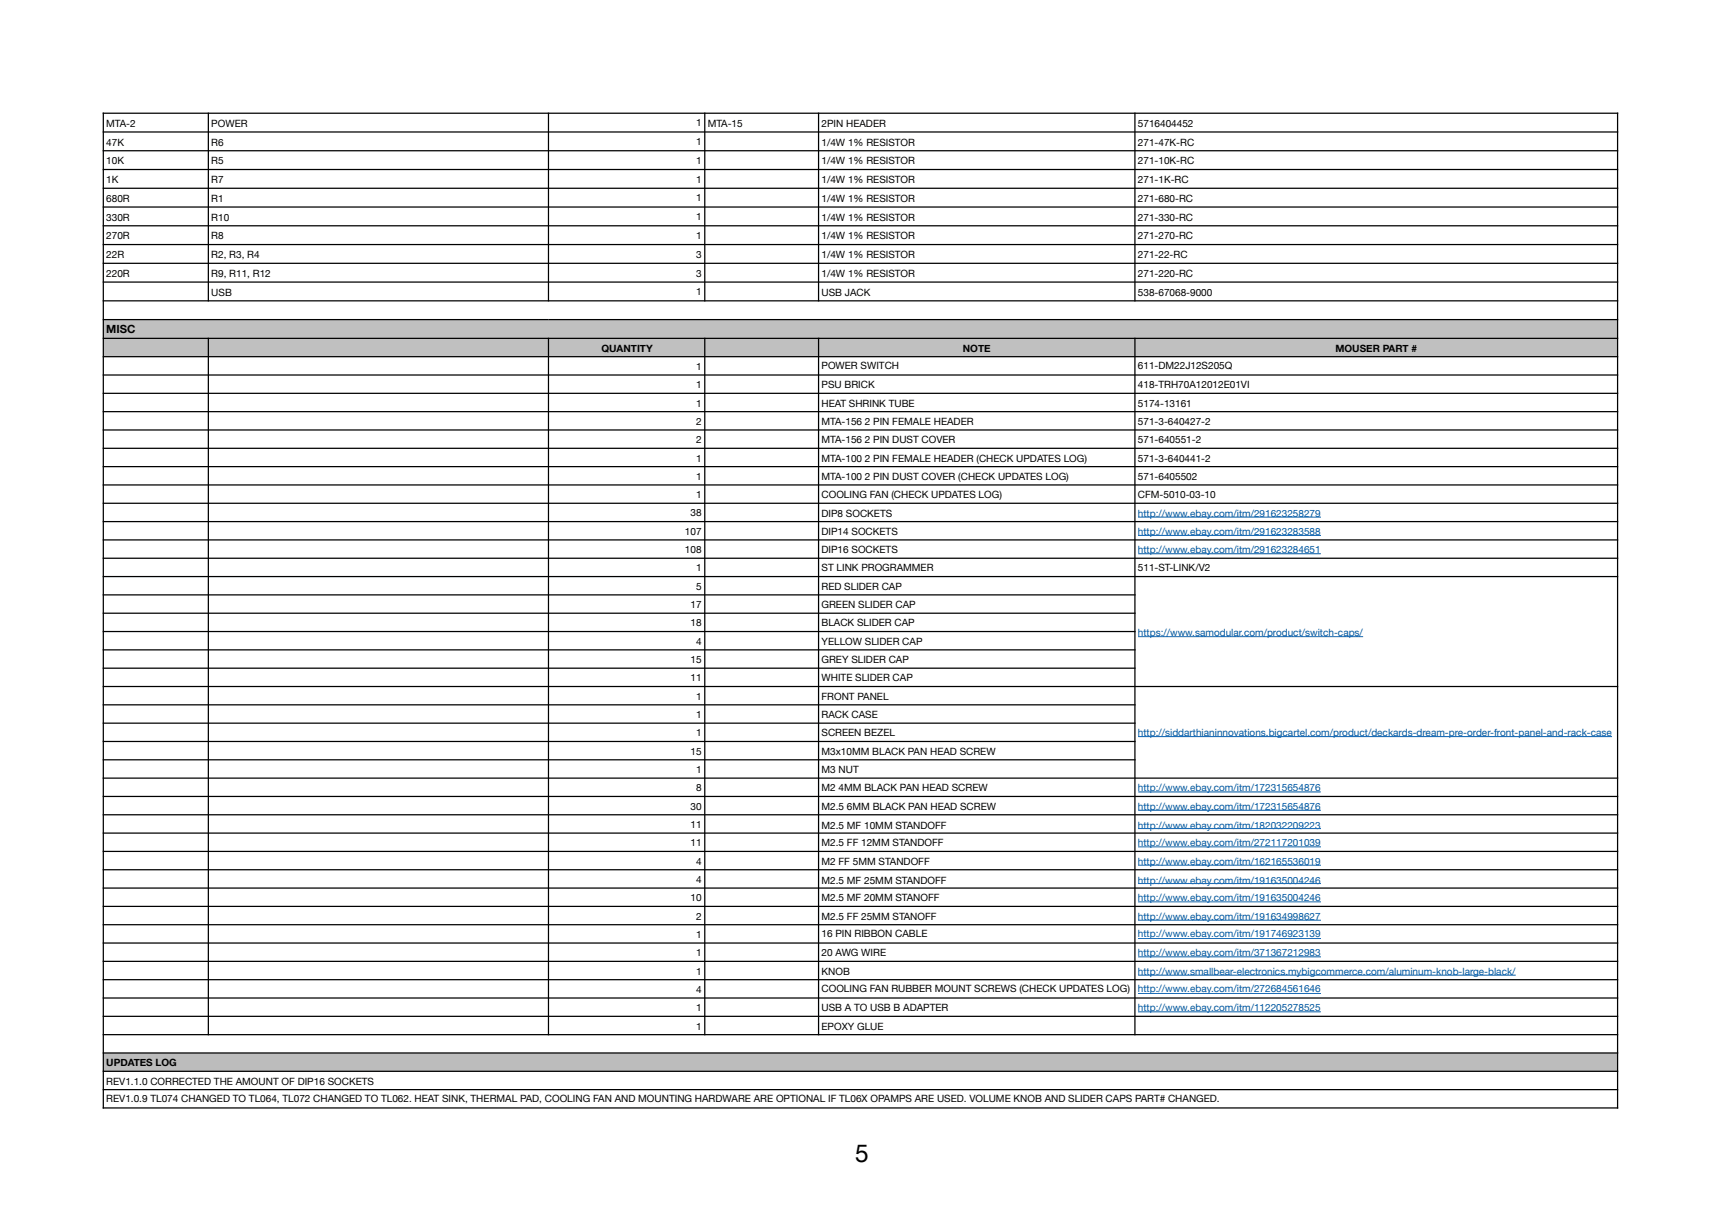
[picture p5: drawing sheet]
<svg xmlns="http://www.w3.org/2000/svg" width="487mm" height="344mm" viewBox="0 0 487 344" stroke-linecap="round" stroke-linejoin="round" font-family="sans-serif">
<defs><g id="words">
<text font-size="6.9" x="241.3" y="327.9">5</text>
<text font-size="3.2" x="30" y="94">MISC</text>
<g font-size="2.8">
<text x="30" y="35.8">MTA-2</text>
<text x="59.6" y="35.8">POWER</text>
<text x="196.4" y="35.7">1</text>
<text x="199.7" y="35.8">MTA-15</text>
<text x="231.8" y="35.8">2PIN HEADER</text>
<text x="321" y="35.8">5716404452</text>
<text x="30" y="41.1">47K</text>
<text x="59.6" y="41.1">R6</text>
<text x="196.4" y="41">1</text>
<text x="231.8" y="41.1">1/4W 1% RESISTOR</text>
<text x="321" y="41.1">271-47K-RC</text>
<text x="30" y="46.4">10K</text>
<text x="59.6" y="46.4">R5</text>
<text x="196.4" y="46.2">1</text>
<text x="231.8" y="46.4">1/4W 1% RESISTOR</text>
<text x="321" y="46.4">271-10K-RC</text>
<text x="30" y="51.7">1K</text>
<text x="59.6" y="51.7">R7</text>
<text x="196.4" y="51.5">1</text>
<text x="231.8" y="51.7">1/4W 1% RESISTOR</text>
<text x="321" y="51.7">271-1K-RC</text>
<text x="30" y="56.9">680R</text>
<text x="59.6" y="56.9">R1</text>
<text x="196.4" y="56.8">1</text>
<text x="231.8" y="56.9">1/4W 1% RESISTOR</text>
<text x="321" y="56.9">271-680-RC</text>
<text x="30" y="62.2">330R</text>
<text x="59.6" y="62.2">R10</text>
<text x="196.4" y="62.1">1</text>
<text x="231.8" y="62.2">1/4W 1% RESISTOR</text>
<text x="321" y="62.2">271-330-RC</text>
<text x="30" y="67.5">270R</text>
<text x="59.6" y="67.5">R8</text>
<text x="196.4" y="67.4">1</text>
<text x="231.8" y="67.5">1/4W 1% RESISTOR</text>
<text x="321" y="67.5">271-270-RC</text>
<text x="30" y="72.8">22R</text>
<text x="59.6" y="72.8">R2, R3, R4</text>
<text x="196.4" y="72.7">3</text>
<text x="196.4" y="78">3</text>
<text x="231.8" y="72.8">1/4W 1% RESISTOR</text>
<text x="321" y="72.8">271-22-RC</text>
<text x="30" y="78.1">220R</text>
<text x="59.6" y="78.1">R9, R11, R12</text>
<text x="59.6" y="83.4">USB</text>
<text x="196.4" y="83.3">1</text>
<text x="231.8" y="78.1">1/4W 1% RESISTOR</text>
<text x="231.8" y="83.4">USB JACK</text>
<text x="321" y="78.1">271-220-RC</text>
<text x="321" y="83.4">538-67068-9000</text>
<text x="169.7" y="99.3">QUANTITY</text>
<text x="271.6" y="99.3">NOTE</text>
<text x="376.8" y="99.3">MOUSER PART #</text>
<text x="196.4" y="104.3">1</text>
<text x="231.8" y="104.2">POWER SWITCH</text>
<text x="321" y="104.2">611-DM22J12S205Q</text>
<text x="196.4" y="109.5">1</text>
<text x="231.8" y="109.5">PSU BRICK</text>
<text x="321" y="109.5">418-TRH70A12012E01VI</text>
<text x="196.4" y="114.7">1</text>
<text x="196.4" y="119.8">2</text>
<text x="231.8" y="114.8">HEAT SHRINK TUBE</text>
<text x="231.8" y="119.7">MTA-156 2 PIN FEMALE HEADER</text>
<text x="321" y="114.8">5174-13161</text>
<text x="321" y="119.7">571-3-640427-2</text>
<text x="196.4" y="125">2</text>
<text x="231.8" y="125">MTA-156 2 PIN DUST COVER</text>
<text x="321" y="125">571-640551-2</text>
<text x="196.4" y="130.2">1</text>
<text x="231.8" y="130.3">MTA-100 2 PIN FEMALE HEADER (CHECK UPDATES LOG)</text>
<text x="321" y="130.3">571-3-640441-2</text>
<text x="196.4" y="135.3">1</text>
<text x="231.8" y="135.3">MTA-100 2 PIN DUST COVER (CHECK UPDATES LOG)</text>
<text x="321" y="135.3">571-6405502</text>
<text x="196.4" y="140.5">1</text>
<text x="231.8" y="140.6">COOLING FAN (CHECK UPDATES LOG)</text>
<text x="321" y="140.6">CFM-5010-03-10</text>
<text x="194.8" y="145.7">38</text>
<text x="231.8" y="145.8">DIP8 SOCKETS</text>
<text x="193.2" y="150.8">107</text>
<text x="231.8" y="150.8">DIP14 SOCKETS</text>
<text x="193.2" y="156">108</text>
<text x="196.4" y="161.2">1</text>
<text x="231.8" y="156.1">DIP16 SOCKETS</text>
<text x="231.8" y="161">ST LINK PROGRAMMER</text>
<text x="321" y="161">511-ST-LINK/V2</text>
<text x="196.4" y="166.4">5</text>
<text x="231.8" y="166.3">RED SLIDER CAP</text>
<text x="194.8" y="171.5">17</text>
<text x="231.8" y="171.6">GREEN SLIDER CAP</text>
<text x="194.8" y="176.7">18</text>
<text x="231.8" y="176.5">BLACK SLIDER CAP</text>
<text x="196.4" y="181.9">4</text>
<text x="231.8" y="181.8">YELLOW SLIDER CAP</text>
<text x="194.8" y="187">15</text>
<text x="231.8" y="187.1">GREY SLIDER CAP</text>
<text x="194.8" y="192.2">11</text>
<text x="196.4" y="197.4">1</text>
<text x="231.8" y="192.1">WHITE SLIDER CAP</text>
<text x="231.8" y="197.3">FRONT PANEL</text>
<text x="196.4" y="202.5">1</text>
<text x="231.8" y="202.6">RACK CASE</text>
<text x="196.4" y="207.7">1</text>
<text x="231.8" y="207.6">SCREEN BEZEL</text>
<text x="194.8" y="212.9">15</text>
<text x="231.8" y="212.9">M3x10MM BLACK PAN HEAD SCREW</text>
<text x="196.4" y="218">1</text>
<text x="231.8" y="218.2">M3 NUT</text>
<text x="196.4" y="223.2">8</text>
<text x="231.8" y="223.1">M2 4MM BLACK PAN HEAD SCREW</text>
<text x="194.8" y="228.4">30</text>
<text x="194.8" y="233.5">11</text>
<text x="231.8" y="228.4">M2.5 6MM BLACK PAN HEAD SCREW</text>
<text x="231.8" y="233.7">M2.5 MF 10MM STANDOFF</text>
<text x="194.8" y="238.7">11</text>
<text x="231.8" y="238.6">M2.5 FF 12MM STANDOFF</text>
<text x="196.4" y="243.9">4</text>
<text x="231.8" y="243.9">M2 FF 5MM STANDOFF</text>
<text x="196.4" y="249">4</text>
<text x="231.8" y="249.2">M2.5 MF 25MM STANDOFF</text>
<text x="194.8" y="254.2">10</text>
<text x="231.8" y="254.1">M2.5 MF 20MM STANOFF</text>
<text x="196.4" y="259.4">2</text>
<text x="231.8" y="259.4">M2.5 FF 25MM STANOFF</text>
<text x="196.4" y="264.5">1</text>
<text x="196.4" y="269.7">1</text>
<text x="231.8" y="264.4">16 PIN RIBBON CABLE</text>
<text x="231.8" y="269.7">20 AWG WIRE</text>
<text x="196.4" y="274.9">1</text>
<text x="231.8" y="275">KNOB</text>
<text x="196.4" y="280.1">4</text>
<text x="231.8" y="279.9">COOLING FAN RUBBER MOUNT SCREWS (CHECK UPDATES LOG)</text>
<text x="196.4" y="285.2">1</text>
<text x="231.8" y="285.2">USB A TO USB B ADAPTER</text>
<text x="196.4" y="290.4">1</text>
<text x="231.8" y="290.5">EPOXY GLUE</text>
<text x="30" y="300.7">UPDATES LOG</text>
<text x="30" y="306">REV1.1.0 CORRECTED THE AMOUNT OF DIP16 SOCKETS</text>
<text x="30" y="310.9">REV1.0.9 TL074 CHANGED TO TL064, TL072 CHANGED TO TL062. HEAT SINK, THERMAL PAD, COOLING FAN AND MOUNTING HARDWARE ARE OPTIONAL IF TL06X OPAMPS ARE USED. VOLUME KNOB AND SLIDER CAPS PART# CHANGED.</text>
</g>
<g font-size="2.8" fill="#005493">
<text x="321" y="145.8">http://www.ebay.com/itm/291623258279</text>
<text x="321" y="150.8">http://www.ebay.com/itm/291623283588</text>
<text x="321" y="156.1">http://www.ebay.com/itm/291623284651</text>
<text x="321" y="179.4">https://www.samodular.com/product/switch-caps/</text>
<text x="321" y="207.6">http://siddarthianinnovations.bigcartel.com/product/deckards-dream-pre-order-front-panel-and-rack-case</text>
<text x="321" y="223.1">http://www.ebay.com/itm/172315654876</text>
<text x="321" y="228.4">http://www.ebay.com/itm/172315654876</text>
<text x="321" y="233.7">http://www.ebay.com/itm/182032209223</text>
<text x="321" y="238.6">http://www.ebay.com/itm/272117201039</text>
<text x="321" y="243.9">http://www.ebay.com/itm/162165536019</text>
<text x="321" y="249.2">http://www.ebay.com/itm/191635004246</text>
<text x="321" y="254.1">http://www.ebay.com/itm/191635004246</text>
<text x="321" y="259.4">http://www.ebay.com/itm/191634998627</text>
<text x="321" y="264.4">http://www.ebay.com/itm/191746923139</text>
<text x="321" y="269.7">http://www.ebay.com/itm/371367212983</text>
<text x="321" y="275">http://www.smallbear-electronics.mybigcommerce.com/aluminum-knob-large-black/</text>
<text x="321" y="279.9">http://www.ebay.com/itm/272684561646</text>
<text x="321" y="285.2">http://www.ebay.com/itm/112205278525</text>
</g>
</g></defs>
<g fill="#c0c0c0">
<path d="M29.1 90.1h427.3v5.3h-427.3z"/>
<path d="M29.1 95.4h29.7v5.2h-29.7z"/>
<path d="M58.8 95.4h95.9v5.2h-95.9z"/>
<path d="M154.7 95.4h44.1v5.2h-44.1z"/>
<path d="M198.8 95.4h32.1v5.2h-32.1z"/>
<path d="M230.9 95.4h89.3v5.2h-89.3z"/>
<path d="M320.2 95.4h136.2v5.2h-136.2z"/>
</g>
<path d="M29.1 297h427.3v5.2h-427.3z" fill="#bcbcbc"/>
<g fill="#fff">
<path d="M321.1 32.8h15.7v3.5h-15.7z"/>
<path d="M321.1 80.4h21v3.6h-21z"/>
<path d="M321.1 101.5h26.6v3.5h-26.6z"/>
<path d="M321.1 106.7h31.5v3.5h-31.5z"/>
<path d="M321.1 111.8h15.2v3.5h-15.2z"/>
<path d="M321.1 117h20.5v3.5h-20.5z"/>
<path d="M321.1 122.2h17.9v3.5h-17.9z"/>
<path d="M321.1 127.3h20.5v3.6h-20.5z"/>
<path d="M321.1 132.5h16.8v3.5h-16.8z"/>
<path d="M321.1 137.7h21.9v3.5h-21.9z"/>
</g>
<path d="M321.1 145.8h51.6M321.1 151h51.6M321.1 156.2h51.6" fill="none" stroke="#0563c1" stroke-width=".28"/>
<path d="M321.1 158.3h20.4v4.2h-20.4z" fill="#fff"/>
<g fill="none" stroke="#0563c1" stroke-width=".28">
<path d="M321.1 179.6h63.5M321.1 207.8h133.7M321.1 223.4h51.6M321.1 228.5h51.6M321.1 233.7h51.6M321.1 238.9h51.6M321.1 244h51.6M321.1 249.2h51.6M321.1 254.4h51.6M321.1 259.5h51.6M321.1 264.7h51.6M321.1 269.9h51.6"/>
<path d="M321.1 275h106.5M321.1 280.2h51.6"/>
</g>
<path d="M321.1 282.4h51.6v3.5h-51.6z" fill="#fff"/>
<path d="M321.1 285.4h51.6" fill="none" stroke="#0563c1" stroke-width=".28"/>
<g fill="none" stroke="#000" stroke-width=".35">
<path d="M29 31.9h427.5M29 37.2h427.5M29.1 31.8v280.9M58.8 31.8v53.2M154.7 31.8v53.2M198.8 31.8v53.2M230.9 31.8v53.2M320.2 31.8v53.2M456.4 31.8v280.9M29 42.5h427.5M29 47.8h427.5M29 53.1h427.5"/>
<path d="M29 58.4h427.5M29 63.7h427.5M29 69h427.5M29 74.3h427.5M29 79.6h427.5M29 84.9h427.5M29 90.1h427.5M29 95.4h427.5M58.8 95.3v196.7M154.7 95.3v196.7M198.8 95.3v196.7M230.9 95.3v196.7"/>
<path d="M320.2 95.3v196.7M29 100.6h427.5M29 105.8h427.5M29 110.9h427.5M29 116.1h427.5M29 121.3h427.5M29 126.4h427.5M29 131.6h427.5M29 136.8h427.5M29 141.9h427.5M29 147.1h427.5M29 152.3h427.5"/>
<path d="M29 157.5h427.5M29 162.6h427.5M29 167.8h291.4M29 173h291.4M29 178.1h291.4M29 183.3h291.4M29 188.5h291.4M29 193.6h427.5M29 198.8h291.4M29 204h291.4M29 209.1h291.4M29 214.3h291.4"/>
<path d="M29 219.5h427.5M29 224.6h427.5M29 229.8h427.5M29 235h427.5M29 240.1h427.5M29 245.3h427.5M29 250.5h427.5M29 255.6h427.5M29 260.8h427.5M29 266h427.5M29 271.2h427.5M29 276.3h427.5"/>
<path d="M29 281.5h427.5M29 286.7h427.5M29 291.8h427.5M29 297h427.5M29 302.2h427.5M29 307.3h427.5M29 312.5h427.5"/>
</g>
<use href="#words"/>
</svg>
